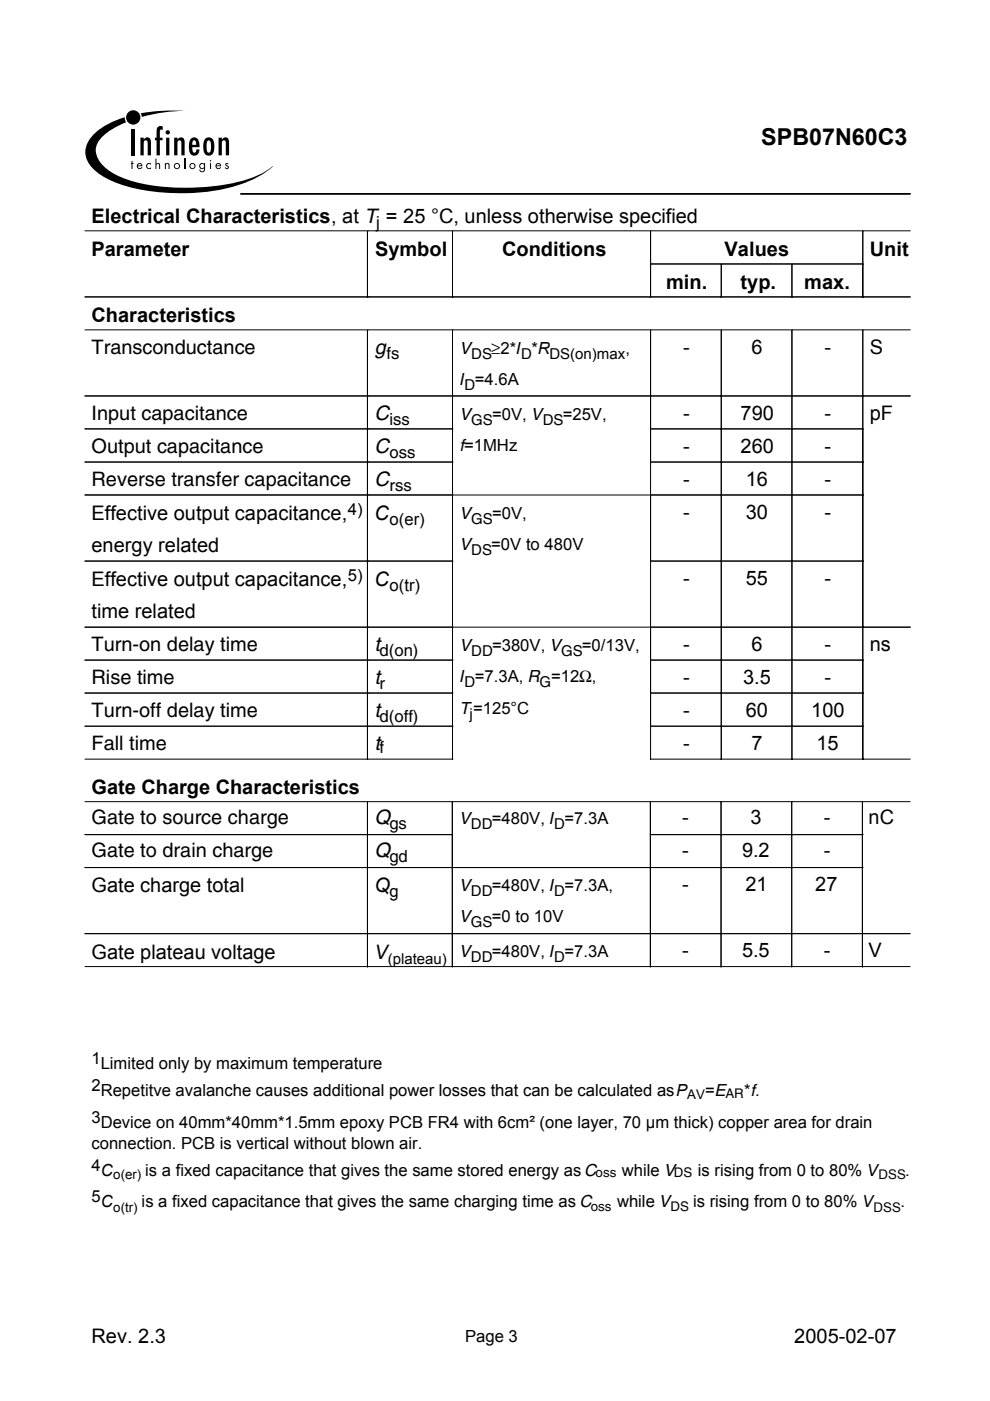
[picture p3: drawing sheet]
<svg xmlns="http://www.w3.org/2000/svg" width="210mm" height="297mm" viewBox="0 0 210 297" stroke-linecap="round" stroke-linejoin="round" font-family="sans-serif">
<defs><g id="words">
<text font-size="4.9" x="161.4" y="30.7">SPB07N60C3</text>
<g font-size="4.2">
<text x="19.4" y="47.3">Electrical Characteristics, at T = 25 °C, unless otherwise specified</text>
<text x="19.4" y="54.4">Parameter</text>
<text x="79.5" y="54.4">Symbol</text>
<text x="106.4" y="54.4">Conditions</text>
<text x="153.6" y="54.4">Values</text>
<text x="184.4" y="54.4">Unit</text>
<text x="141.2" y="61.3">min.</text>
<text x="157" y="61.3">typ.</text>
<text x="170.5" y="61.3">max.</text>
<text x="19.4" y="68.3">Characteristics</text>
<text x="19.4" y="75">Transconductance</text>
<text x="79.4" y="75">g</text>
<text x="144.8" y="75">-</text>
<text x="159.3" y="75">6</text>
<text x="174.8" y="75">-</text>
<text x="184.4" y="75">S</text>
<text x="19.4" y="89">Input capacitance</text>
<text x="79.4" y="89">C</text>
<text x="144.8" y="89">-</text>
<text x="157" y="89">790</text>
<text x="174.8" y="89">-</text>
<text x="184.4" y="89">pF</text>
<text x="19.4" y="96">Output capacitance</text>
<text x="79.4" y="96">C</text>
<text x="144.8" y="96">-</text>
<text x="157" y="96">260</text>
<text x="174.8" y="96">-</text>
<text x="19.4" y="103">Reverse transfer capacitance</text>
<text x="79.4" y="103">C</text>
<text x="144.8" y="103">-</text>
<text x="158.1" y="103">16</text>
<text x="174.8" y="103">-</text>
<text x="19.4" y="110.3">Effective output capacitance,</text>
<text x="79.4" y="110.3">C</text>
<text x="144.8" y="110">-</text>
<text x="158.1" y="110">30</text>
<text x="174.8" y="110">-</text>
<text x="19.4" y="117">energy related</text>
<text x="19.4" y="124.3">Effective output capacitance,</text>
<text x="79.4" y="124.3">C</text>
<text x="144.8" y="124">-</text>
<text x="158.1" y="124">55</text>
<text x="174.8" y="124">-</text>
<text x="19.4" y="131">time related</text>
<text x="19.4" y="138">Turn-on delay time</text>
<text x="79.4" y="138">t</text>
<text x="144.8" y="138">-</text>
<text x="159.3" y="138">6</text>
<text x="174.8" y="138">-</text>
<text x="184.4" y="138">ns</text>
<text x="19.4" y="145">Rise time</text>
<text x="79.4" y="145">t</text>
<text x="144.8" y="145">-</text>
<text x="157.5" y="145">3.5</text>
<text x="174.8" y="145">-</text>
<text x="19.4" y="152">Turn-off delay time</text>
<text x="79.4" y="152">t</text>
<text x="144.8" y="152">-</text>
<text x="158.1" y="152">60</text>
<text x="172" y="152">100</text>
<text x="19.4" y="159">Fall time</text>
<text x="79.4" y="159">t</text>
<text x="144.8" y="159">-</text>
<text x="159.3" y="159">7</text>
<text x="173.1" y="159">15</text>
<text x="19.4" y="168.4">Gate Charge Characteristics</text>
<text x="19.4" y="174.7">Gate to source charge</text>
<text x="79.4" y="174.7">Q</text>
<text x="144.6" y="174.7">-</text>
<text x="159.1" y="174.7">3</text>
<text x="174.6" y="174.7">-</text>
<text x="184.2" y="174.7">nC</text>
<text x="19.4" y="181.7">Gate to drain charge</text>
<text x="79.4" y="181.7">Q</text>
<text x="144.6" y="181.7">-</text>
<text x="157.3" y="181.7">9.2</text>
<text x="174.6" y="181.7">-</text>
<text x="19.4" y="189.1">Gate charge total</text>
<text x="79.4" y="189.1">Q</text>
<text x="144.6" y="188.8">-</text>
<text x="158" y="188.8">21</text>
<text x="172.9" y="188.8">27</text>
<text x="19.4" y="203.2">Gate plateau voltage</text>
<text x="79.4" y="203.2">V</text>
<text x="144.6" y="202.9">-</text>
<text x="157.3" y="202.9">5.5</text>
<text x="174.6" y="202.9">-</text>
<text x="184.2" y="202.9">V</text>
<text x="19.4" y="284.7">Rev. 2.3</text>
<text x="168.4" y="284.7">2005-02-07</text>
</g>
<g font-size="3.5">
<text x="79.7" y="48.4">j</text>
<text x="81.9" y="76.1">fs</text>
<text x="97.4" y="75">V</text>
<text x="104.2" y="75">≥2*I *R</text>
<text x="132.6" y="75">,</text>
<text x="97.4" y="81.7">I =4.6A</text>
<text x="97.4" y="89">V</text>
<text x="104.3" y="89">=0V, V</text>
<text x="119.3" y="89">=25V,</text>
<text x="82.6" y="90">iss</text>
<text x="97.4" y="95.7">f=1MHz</text>
<text x="82.6" y="97.1">oss</text>
<text x="82.6" y="104.1">rss</text>
<text x="73.8" y="109.3">4)</text>
<text x="82.6" y="111.4">o(er)</text>
<text x="97.4" y="110">V</text>
<text x="104.3" y="110">=0V,</text>
<text x="97.4" y="116.7">V</text>
<text x="104.2" y="116.7">=0V to 480V</text>
<text x="73.8" y="123.3">5)</text>
<text x="82.6" y="125.4">o(tr)</text>
<text x="80.5" y="139.1">d(on)</text>
<text x="97.4" y="138">V</text>
<text x="104.3" y="138">=380V, V</text>
<text x="123.4" y="138">=0/13V,</text>
<text x="80.5" y="146.1">r</text>
<text x="97.4" y="144.7">I =7.3A, R =12Ω,</text>
<text x="80.5" y="153.1">d(off)</text>
<text x="97.4" y="151.4">T=125°C</text>
<text x="80.5" y="159.7">f</text>
<text x="82.6" y="175.8">gs</text>
<text x="97.4" y="174.7">V</text>
<text x="104.3" y="174.7">=480V, I =7.3A</text>
<text x="82.6" y="182.8">gd</text>
<text x="82.6" y="190.2">g</text>
<text x="97.4" y="188.8">V</text>
<text x="104.3" y="188.8">=480V, I =7.3A,</text>
<text x="97.4" y="195.5">V</text>
<text x="104.3" y="195.5">=0 to 10V</text>
<text x="97.4" y="202.9">V</text>
<text x="104.3" y="202.9">=480V, I =7.3A</text>
<text x="19.4" y="225.6">1</text>
<text x="21.4" y="226.7">Limited only by maximum temperature</text>
<text x="19.4" y="231.3">2</text>
<text x="21.4" y="232.4">Repetitve avalanche causes additional power losses that can be calculated asP</text>
<text x="149.5" y="232.4">=E</text>
<text x="157.8" y="232.4">*f.</text>
<text x="19.4" y="238">3</text>
<text x="21.4" y="239.1">Device on 40mm*40mm*1.5mm epoxy PCB FR4 with 6cm² (one layer, 70 µm thick) copper area for drain</text>
<text x="19.4" y="243.6">connection. PCB is vertical without blown air.</text>
<text x="19.4" y="248.2">4</text>
<text x="21.4" y="249.3">C</text>
<text x="30.8" y="249.3">is a fixed capacitance that gives the same stored energy as C</text>
<text x="131.8" y="249.3">while V</text>
<text x="148" y="249.3">is rising from 0 to 80% V</text>
<text x="192" y="249.3">.</text>
<text x="19.4" y="254.9">5</text>
<text x="21.4" y="256">C</text>
<text x="30" y="256">is a fixed capacitance that gives the same charging time as C</text>
<text x="130.8" y="256">while V</text>
<text x="147" y="256">is rising from 0 to 80% V</text>
<text x="190.9" y="256">.</text>
<text x="98.6" y="284.6">Page 3</text>
</g>
<g font-size="3.2">
<text x="99.9" y="76.1">DS</text>
<text x="110.5" y="76.1">D</text>
<text x="116.5" y="76.1">DS(on)max</text>
<text x="98.5" y="82.8">D</text>
<text x="99.9" y="90">GS</text>
<text x="115.1" y="90">DS</text>
<text x="99.9" y="111">GS</text>
<text x="99.9" y="117.7">DS</text>
<text x="99.9" y="139.1">DD</text>
<text x="119" y="139.1">GS</text>
<text x="98.5" y="145.8">D</text>
<text x="114.4" y="145.8">G</text>
<text x="99.5" y="152.4">j</text>
<text x="99.8" y="175.8">DD</text>
<text x="117.5" y="175.8">D</text>
<text x="99.8" y="189.9">DD</text>
<text x="117.5" y="189.9">D</text>
<text x="99.8" y="196.6">GS</text>
<text x="99.8" y="204">DD</text>
<text x="117.5" y="204">D</text>
<text x="82.2" y="204.3">(plateau)</text>
</g>
<g font-size="2.8">
<text x="145.7" y="233">AV</text>
<text x="153.8" y="232.7">AR</text>
<text x="24" y="250">o(er)</text>
<text x="126.3" y="249.6">oss</text>
<text x="142.9" y="249.6">DS</text>
<text x="186.3" y="250">DSS</text>
<text x="24" y="257">o(tr)</text>
<text x="125.2" y="256.7">oss</text>
<text x="142.2" y="256.7">DS</text>
<text x="185.2" y="257">DSS</text>
</g>
</g></defs>
<g fill="none" stroke="#000" stroke-width=".21">
<path d="M39.2 33.6v2.2M18 48.9h175M51 41.1h142M51 41.2h142M77.9 49.1v13.9M95.9 49.1v13.9M137.9 49.1v13.9M138 56h45M152.9 56.1v6.9M167.9 56.1v6.9M182.9 49.1v13.9M18 63h175"/>
<path d="M18 69.9h175M77.9 70.1v90.9M95.9 70.1v90.9M137.9 70.1v90.9M152.9 70.1v90.9M167.9 70.1v90.9M182.9 70.1v90.9M18 83.9h175M18 90.9h78M18 98h78M138 90.9h45M138 98h45"/>
<path d="M18 104.9h165M18 119h78M138 119h45M18 133h175M18 140h78M138 140h45M18 146.9h78M18 154h78M138 146.9h45M138 154h45M18 161h78M18 170h175"/>
<path d="M18 177h78M77.9 170.1v34.9M95.9 170.1v34.9M137.9 170.1v34.9M138 177h45M138 161h55M152.9 170.1v34.9M167.9 170.1v34.9M182.9 170.1v34.9M18 183.9h165M18 197.9h175M18 204.9h175"/>
</g>
<g fill="#000">
<path d="M27.9 27.3h.7v5.6h-.7zM27.9 34.1h.2v.5h.2v.2h-.2v1h-.2v-1h-.1zM29.8 24a39.8 39.8 0 0 1 9.5-.5 34.5 34.5 0 0 0-9.2 1.3zM29.8 29.2h.7v.4a.85 .85 0 0 1 1.1-.4 .85 .85 0 0 1 .4 1.2v2.5h-.7v-2.8l-.4-.3a.64 .64 0 0 0-.4 .8v2.3h-.7zM31.2 34.7l.6-.1 .2 .1v.3a.46 .46 0 0 0-.7-.1 .46 .46 0 0 0 0 .7 .46 .46 0 0 0 .7-.1v.2a.66 .66 0 0 1-.9-.1 .66 .66 0 0 1 .1-.9zM33 33.6h.2v1.1l.3-.2 .4 .3 .1 1h-.3v-.9l-.2-.2-.3 .3v.8h-.2zM33.4 27l.6-.3 .5 .1v.7h-.3l-.3 .3v1.4h.6v.5h-.6v3.2h-.7v-3.2h-.3v-.5h.3a3.9 3.9 0 0 1 .2-2.2zM35 34.6h.2v.1l.3-.2 .3 .1 .2 1.2h-.3v-.9l-.2-.2-.3 .3v.8h-.2zM36.9 29.2h.7v.4a.85 .85 0 0 1 1.2-.4 .85 .85 0 0 1 .4 1.2v2.5h-.7l-.1-2.8-.4-.3a.64 .64 0 0 0-.4 .8v2.3h-.7zM46.3 29.2h.7v.4a.85 .85 0 0 1 1.2-.4 .85 .85 0 0 1 .4 1.2v2.5h-.7v-2.8l-.4-.3a.64 .64 0 0 0-.5 .8v2.3h-.7zM47.8 34.7l.3-.2 .3 .2 .1 .1-.2 .1-.3-.1v.2a.44 .44 0 0 1 .5 .4 .44 .44 0 0 1-.3 .5 .44 .44 0 0 1-.5-.4l.6 .1-.1-.3a.44 .44 0 0 1-.4-.6zM19.9 28.4a16 16 0 0 1 6.5-3.6l.3 1.1a10.8 10.8 0 0 0-6.2 4.8 4.4 4.4 0 0 0 1.6 4.7 20.1 20.1 0 0 0 10.9 4 46.4 46.4 0 0 0 21.2-2 12.4 12.4 0 0 0 3.6-2.2 17.8 17.8 0 0 1-8.6 4.4 44.7 44.7 0 0 1-23.8-.6 12.9 12.9 0 0 1-6.4-4.2 4.7 4.7 0 0 1 .9-6.4z"/>
<path d="M29.3 34.9a.37 .37 0 0 1 .4-.1 .37 .37 0 0 1 .3 .3h-.8zM29.2 34.7a.65 .65 0 0 0 0 1 .65 .65 0 0 0 1-.2l-.2-.1-.1 .1a.4 .4 0 0 1-.4 .1 .4 .4 0 0 1-.3-.4h1a.6 .6 0 0 0-.3-.6 .6 .6 0 0 0-.7 .1z"/>
<path d="M35.2 29.2h.7v3.7h-.7zM35.1 28.1a.46 .46 0 0 1 .9 0 .46 .46 0 0 1-.9 0z"/>
<path d="M37.1 35.2a.46 .46 0 0 1 .9 0 .46 .46 0 0 1-.9 0zM36.8 35.2a.7 .7 0 0 0 1.4 0 .7 .7 0 0 0-1.4 0z"/>
<path d="M40.9 29.9l.3-.1a.81 .81 0 0 1 .4 .9h-.8zM40.4 29.5a3.6 3.6 0 0 0 0 3.2 1.09 1.09 0 0 0 1.3 .2 1.09 1.09 0 0 0 .6-1.2h-.7a.47 .47 0 0 1-.1 .5 .47 .47 0 0 1-.6 0l-.1-1h1.5v-.5a1.16 1.16 0 0 0-.5-1.3 1.16 1.16 0 0 0-1.4 .1z"/>
<path d="M40.3 35.2a.5 .5 0 0 1 1 0 .5 .5 0 0 1-1 0zM40.1 35.2a.7 .7 0 0 0 1.4 0 .7 .7 0 0 0-1.4 0z"/>
<path d="M42.4 35.2a.45 .45 0 0 1 .9 0 .45 .45 0 0 1-.9 0zM42.4 34.7a.63 .63 0 0 0 0 1 .63 .63 0 0 0 .9 0 .48 .48 0 0 1-.1 .5 .48 .48 0 0 1-.5 .1l-.2-.3h-.2a.62 .62 0 0 0 .7 .5 .62 .62 0 0 0 .5-.7v-1.2h-.2v.2l-.5-.3z"/>
<path d="M44 29.9l.3-.1a1.04 1.04 0 0 1 .4 1.3v.2a.89 .89 0 0 1-.4 1.1 1.03 1.03 0 0 1-.5-1.3zM43.5 29.5a3.5 3.5 0 0 0 0 3.2 1.18 1.18 0 0 0 1.4 .1 1.18 1.18 0 0 0 .5-1.3v-.9a1.2 1.2 0 0 0-.5-1.3 1.2 1.2 0 0 0-1.4 .2z"/>
<path d="M44.5 34.6h.2v1.2h-.2zM44.5 34.1a.15 .15 0 0 1 .3 0 .15 .15 0 0 1-.3 0z"/>
<path d="M46 34.9a.37 .37 0 0 1 .4-.1 .37 .37 0 0 1 .3 .3h-.8zM45.8 34.7a.65 .65 0 0 0 .1 1 .65 .65 0 0 0 1-.2l-.2-.1-.1 .1a.4 .4 0 0 1-.5 .1 .4 .4 0 0 1-.2-.4h1a.6 .6 0 0 0-.3-.6 .6 .6 0 0 0-.8 .1z"/>
<circle cx="28.3" cy="24.9" r="1.52"/>
</g>
<use href="#words"/>
</svg>
